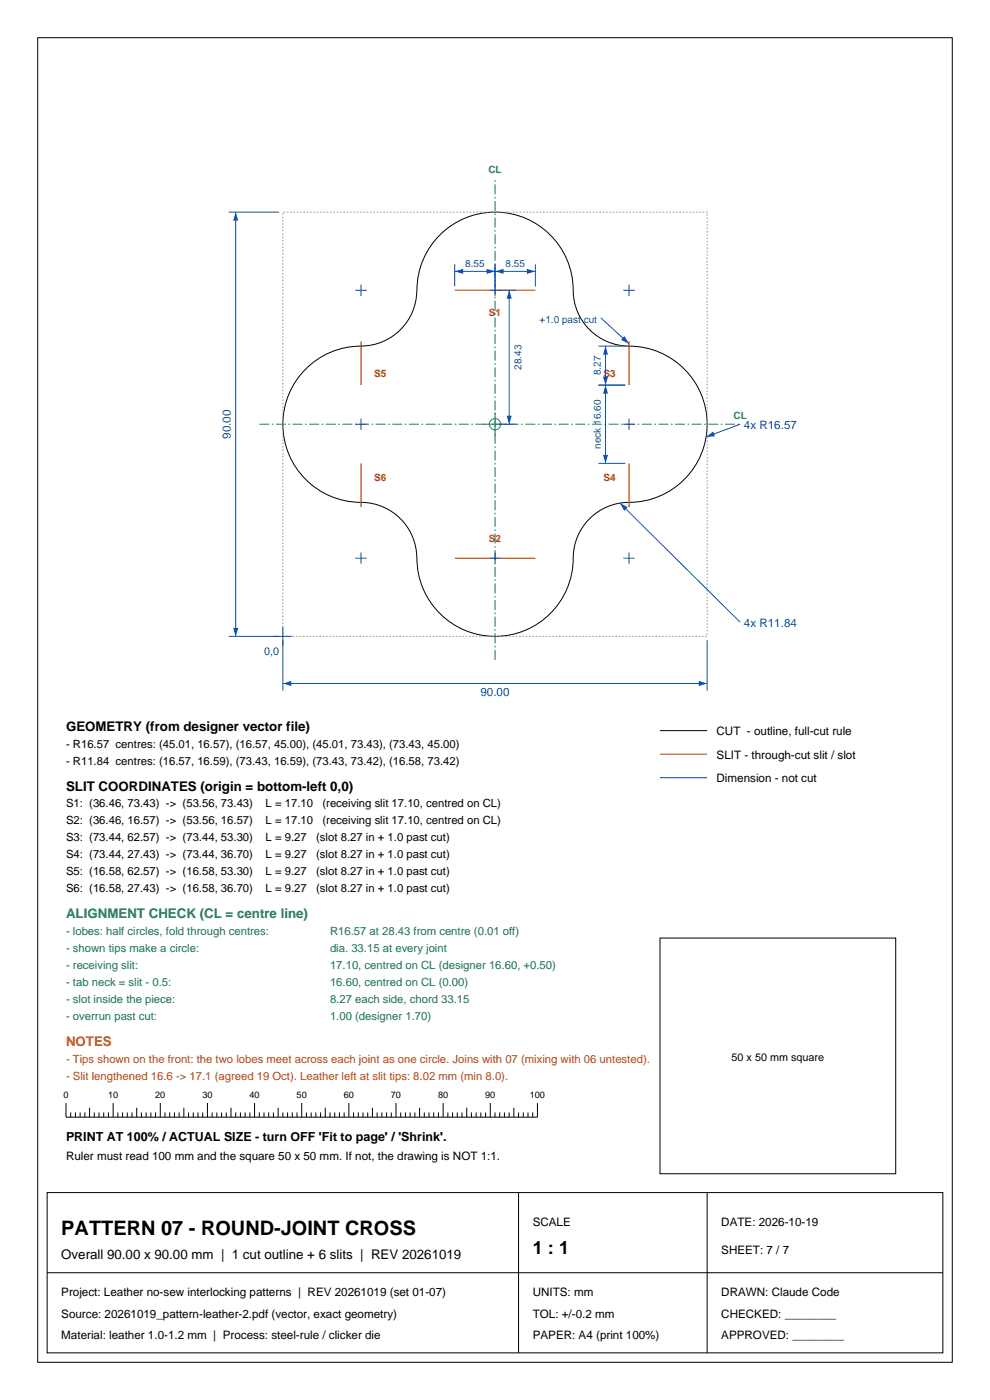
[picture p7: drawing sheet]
<svg xmlns="http://www.w3.org/2000/svg" width="210mm" height="297mm" viewBox="0 0 210 297" stroke-linecap="round" stroke-linejoin="round" font-family="sans-serif">
<defs><g id="words">
<text font-size="4.2" x="13" y="262">PATTERN 07 - ROUND-JOINT CROSS</text>
<text font-size="3.9" x="113" y="266">1 : 1</text>
<g font-size="2.8">
<text x="14" y="155">GEOMETRY (from designer vector file)</text>
<text x="14" y="167.7">SLIT COORDINATES (origin = bottom-left 0,0)</text>
<text x="13" y="267">Overall 90.00 x 90.00 mm | 1 cut outline + 6 slits | REV 20261019</text>
</g>
<text font-size="2.8" fill="#1a7347" x="14" y="194.8">ALIGNMENT CHECK (CL = centre line)</text>
<text font-size="2.8" fill="#b34d0d" x="14" y="221.9">NOTES</text>
<text font-size="2.6" x="14" y="242">PRINT AT 100% / ACTUAL SIZE - turn OFF 'Fit to page' / 'Shrink'.</text>
<g font-size="2.5" fill="#0d4dbf">
<text x="49" y="93.1" transform="rotate(-90 49 93.1)">90.00</text>
<text x="157.8" y="91">4x R16.57</text>
<text x="157.8" y="133">4x R11.84</text>
<text x="101.9" y="147.6">90.00</text>
</g>
<g font-size="2.5">
<text x="152" y="156">CUT - outline, full-cut rule</text>
<text x="152" y="161">SLIT - through-cut slit / slot</text>
<text x="152" y="166">Dimension - not cut</text>
<text x="14" y="246">Ruler must read 100 mm and the square 50 x 50 mm. If not, the drawing is NOT 1:1.</text>
<text x="113" y="260">SCALE</text>
<text x="153" y="260">DATE: 2026-10-19</text>
<text x="153" y="266">SHEET: 7 / 7</text>
<text x="13" y="275">Project: Leather no-sew interlocking patterns | REV 20261019 (set 01-07)</text>
<text x="113" y="275">UNITS: mm</text>
<text x="153" y="275">DRAWN: Claude Code</text>
<text x="13" y="279.5">Source: 20261019_pattern-leather-2.pdf (vector, exact geometry)</text>
<text x="113" y="279.5">TOL: +/-0.2 mm</text>
<text x="153" y="279.5">CHECKED: ________</text>
<text x="13" y="284">Material: leather 1.0-1.2 mm | Process: steel-rule / clicker die</text>
<text x="113" y="284">PAPER: A4 (print 100%)</text>
<text x="153" y="284">APPROVED: ________</text>
</g>
<g font-size="2.4">
<text x="14" y="158.6">- R16.57 centres: (45.01, 16.57), (16.57, 45.00), (45.01, 73.43), (73.43, 45.00)</text>
<text x="14" y="162.2">- R11.84 centres: (16.57, 16.59), (73.43, 16.59), (73.43, 73.42), (16.58, 73.42)</text>
<text x="14" y="171.3">S1: (36.46, 73.43) -&gt; (53.56, 73.43)</text>
<text x="56.3" y="171.3">L = 17.10</text>
<text x="68.4" y="171.3">(receiving slit 17.10, centred on CL)</text>
<text x="14" y="174.9">S2: (36.46, 16.57) -&gt; (53.56, 16.57)</text>
<text x="14" y="178.5">S3: (73.44, 62.57) -&gt; (73.44, 53.30)</text>
<text x="56.3" y="174.9">L = 17.10</text>
<text x="56.3" y="178.5">L = 9.27</text>
<text x="67.1" y="178.5">(slot 8.27 in + 1.0 past cut)</text>
<text x="68.4" y="174.9">(receiving slit 17.10, centred on CL)</text>
<text x="14" y="182.1">S4: (73.44, 27.43) -&gt; (73.44, 36.70)</text>
<text x="14" y="185.7">S5: (16.58, 62.57) -&gt; (16.58, 53.30)</text>
<text x="56.3" y="182.1">L = 9.27</text>
<text x="56.3" y="185.7">L = 9.27</text>
<text x="67.1" y="182.1">(slot 8.27 in + 1.0 past cut)</text>
<text x="67.1" y="185.7">(slot 8.27 in + 1.0 past cut)</text>
<text x="14" y="189.3">S6: (16.58, 27.43) -&gt; (16.58, 36.70)</text>
<text x="56.3" y="189.3">L = 9.27</text>
<text x="67.1" y="189.3">(slot 8.27 in + 1.0 past cut)</text>
</g>
<g font-size="2.4" fill="#1a7347">
<text x="14" y="198.4">- lobes: half circles, fold through centres:</text>
<text x="14" y="202">- shown tips make a circle:</text>
<text x="70" y="198.4">R16.57 at 28.43 from centre (0.01 off)</text>
<text x="70" y="202">dia. 33.15 at every joint</text>
<text x="14" y="205.6">- receiving slit:</text>
<text x="14" y="209.2">- tab neck = slit - 0.5:</text>
<text x="70" y="205.6">17.10, centred on CL (designer 16.60, +0.50)</text>
<text x="70" y="209.2">16.60, centred on CL (0.00)</text>
<text x="14" y="212.8">- slot inside the piece:</text>
<text x="70" y="212.8">8.27 each side, chord 33.15</text>
<text x="14" y="216.4">- overrun past cut:</text>
<text x="70" y="216.4">1.00 (designer 1.70)</text>
</g>
<g font-size="2.4" fill="#b34d0d">
<text x="14" y="225.5">- Tips shown on the front: the two lobes meet across each joint as one circle. Joins with 07 (mixing with 06 untested).</text>
<text x="14" y="229.1">- Slit lengthened 16.6 -&gt; 17.1 (agreed 19 Oct). Leather left at slit tips: 8.02 mm (min 8.0).</text>
</g>
<text font-size="2.3" fill="#0d4dbf" x="56" y="139">0,0</text>
<text font-size="2.3" x="155.2" y="225">50 x 50 mm square</text>
<g font-size="2.1" fill="#1a8c59">
<text x="103.6" y="36.8">CL</text>
<text x="155.6" y="88.8">CL</text>
</g>
<g font-size="2.1" fill="#0d4dbf">
<text x="98.7" y="56.6">8.55</text>
<text x="107.2" y="56.6">8.55</text>
<text x="114.5" y="68.4">+1.0 past cut</text>
<text x="110.6" y="78.4" transform="rotate(-90 110.6 78.4)">28.43</text>
<text x="127.4" y="79.6" transform="rotate(-90 127.4 79.6)">8.27</text>
<text x="127.4" y="95.2" transform="rotate(-90 127.4 95.2)">neck 16.60</text>
</g>
<g font-size="2.1" fill="#e60000">
<text x="103.7" y="67.1">S1</text>
<text x="79.4" y="79.9">S5</text>
<text x="128" y="79.9">S3</text>
<text x="79.4" y="102.1">S6</text>
<text x="128" y="102.1">S4</text>
<text x="103.7" y="114.9">S2</text>
</g>
<g font-size="1.9">
<text x="13.5" y="233">0</text>
<text x="22.9" y="233">10</text>
<text x="32.9" y="233">20</text>
<text x="42.9" y="233">30</text>
<text x="52.9" y="233">40</text>
<text x="62.9" y="233">50</text>
<text x="72.9" y="233">60</text>
<text x="82.9" y="233">70</text>
<text x="92.9" y="233">80</text>
<text x="102.9" y="233">90</text>
<text x="112.4" y="233">100</text>
</g>
</g></defs>
<path d="M8 8h194v281h-194zM64.3 78.8a16.7 16.7 0 0 1 12.4-5.4 11.9 11.9 0 0 0 11.7-11.8 16.6 16.6 0 0 1 16.7-16.6 16.6 16.6 0 0 1 16.5 16.7 11.9 11.9 0 0 0 11.8 11.7 16.6 16.6 0 0 1 16.6 16.6 16.6 16.6 0 0 1-16.6 16.6 11.8 11.8 0 0 0-11.8 11.8 16.6 16.6 0 0 1-16.6 16.6 16.6 16.6 0 0 1-16.6-16.6 11.8 11.8 0 0 0-11.8-11.8 16.6 16.6 0 0 1-15.2-9.9 16.6 16.6 0 0 1 2.9-17.9zM10 253h190v34h-190zM110 253v34M150 253v34M10 270h190" fill="none" stroke="#000" stroke-width=".21"/>
<path d="M76.6 72.4v9.3M96.5 61.6h17.1M133.4 72.4v9.3M76.6 98.3v9.3M133.4 98.3v9.3M96.5 118.4h17.1" fill="none" stroke="#e60000" stroke-width=".21"/>
<path d="M60 45h90v90h-90z" fill="none" stroke="#999" stroke-width=".21" stroke-dasharray=".4 .4" stroke-linecap="butt"/>
<path d="M60 135.8v10.7M150 135.8v10.7M60 145h90" fill="none" stroke="#0d4dbf" stroke-width=".21"/>
<g fill="#0d4dbf">
<path d="M60 145l1.8-.5v1z"/>
<path d="M148.2 144.5l1.8 .5-1.8 .5z"/>
</g>
<path d="M48.5 45h10.7M50 45v90M48.5 135h10.7" fill="none" stroke="#0d4dbf" stroke-width=".21"/>
<g fill="#0d4dbf">
<path d="M49.5 133.2h1l-.5 1.8z"/>
<path d="M50 45l.5 1.8h-1z"/>
</g>
<path d="M96.5 56.1v4.7M96.5 57.6h8.5M105 56.1v4.7M58 135h4M60 133v4" fill="none" stroke="#0d4dbf" stroke-width=".21"/>
<path d="M55 90h102M105 140v-102" fill="none" stroke="#1a8c59" stroke-width=".21" stroke-dasharray="2.1 .5 .4 .5" stroke-linecap="butt"/>
<g fill="none" stroke="#1a8c59" stroke-width=".21">
<path d="M102.5 90h5M105 87.5v5"/>
<circle cx="105" cy="90" r="1.2"/>
</g>
<g fill="#0d4dbf">
<path d="M96.5 57.6l1.8-.6v1.1z"/>
<path d="M103.2 57l1.8 .6-1.8 .5z"/>
</g>
<path d="M105 56.1v4.7M105 57.6h8.6M113.6 56.1v4.7" fill="none" stroke="#0d4dbf" stroke-width=".21"/>
<g fill="#0d4dbf">
<path d="M105 57.6l1.8-.6v1.1z"/>
<path d="M111.8 57l1.8 .6-1.8 .5z"/>
</g>
<path d="M105.8 61.6h3.7M108 61.6v28.4M105.8 90h3.7" fill="none" stroke="#0d4dbf" stroke-width=".21"/>
<g fill="#0d4dbf">
<path d="M107.5 88.2h1.1l-.6 1.8z"/>
<path d="M108 61.6l.6 1.8h-1.1z"/>
</g>
<path d="M126.9 98.3h5.7M126.9 81.7h5.7M128.4 81.7v16.6" fill="none" stroke="#0d4dbf" stroke-width=".21"/>
<g fill="#0d4dbf">
<path d="M127.9 96.5h1.1l-.6 1.8z"/>
<path d="M128.4 81.7l.6 1.8h-1.1z"/>
</g>
<path d="M126.9 73.4h5.7M128.4 73.4v8.3M126.9 81.7h5.7" fill="none" stroke="#0d4dbf" stroke-width=".21"/>
<g fill="#0d4dbf">
<path d="M127.9 79.9h1.1l-.6 1.8z"/>
<path d="M128.4 73.4l.6 1.8h-1.1z"/>
</g>
<path d="M127.4 67.4l6 5.5" fill="none" stroke="#0d4dbf" stroke-width=".21"/>
<path d="M132.5 71.3l.9 1.6-1.7-.8z" fill="#0d4dbf"/>
<path d="M103.8 61.6h2.4M105 60.4v2.4M75.4 90h2.4M76.6 88.8v2.4M132.2 90h2.4M133.4 88.8v2.4M157 90l-7.2 2.7M103.8 118.4h2.4M105 117.2v2.4" fill="none" stroke="#0d4dbf" stroke-width=".21"/>
<path d="M149.8 92.7l1.5-1.1 .4 1z" fill="#0d4dbf"/>
<path d="M75.4 61.6h2.4M76.6 60.4v2.4M132.2 61.6h2.4M133.4 60.4v2.4M75.4 118.4h2.4M76.6 117.2v2.4M131.5 106.7l25.5 25.3M132.2 118.4h2.4M133.4 117.2v2.4" fill="none" stroke="#0d4dbf" stroke-width=".21"/>
<path d="M131.5 106.7l1.7 .9-.8 .8z" fill="#0d4dbf"/>
<g fill="none" stroke="#000" stroke-width=".21">
<path d="M140 155h10M140 199h50v50h-50zM14 234v3h100v-3M15 236v1M16 236v1M17 236v1M18 236v1M19 235v2M20 236v1M21 236v1M22 236v1M23 236v1"/>
<path d="M24 234v3M25 236v1M26 236v1M27 236v1M28 236v1M29 235v2M30 236v1M31 236v1M32 236v1M33 236v1M34 234v3M35 236v1"/>
<path d="M36 236v1M37 236v1M38 236v1M39 235v2M40 236v1M41 236v1M42 236v1M43 236v1M44 234v3M45 236v1M46 236v1M47 236v1"/>
<path d="M48 236v1M49 235v2M50 236v1M51 236v1M52 236v1M53 236v1M54 234v3M55 236v1M56 236v1M57 236v1M58 236v1M59 235v2"/>
<path d="M60 236v1M61 236v1M62 236v1M63 236v1M64 234v3M65 236v1M66 236v1M67 236v1M68 236v1M69 235v2M70 236v1M71 236v1"/>
<path d="M72 236v1M73 236v1M74 234v3M75 236v1M76 236v1M77 236v1M78 236v1M79 235v2M80 236v1M81 236v1M82 236v1M83 236v1"/>
<path d="M84 234v3M85 236v1M86 236v1M87 236v1M88 236v1M89 235v2M90 236v1M91 236v1M92 236v1M93 236v1M94 234v3M95 236v1"/>
<path d="M96 236v1M97 236v1M98 236v1M99 235v2M100 236v1M101 236v1M102 236v1M103 236v1M104 234v3M105 236v1M106 236v1M107 236v1"/>
<path d="M108 236v1M109 235v2M110 236v1M111 236v1M112 236v1M113 236v1"/>
</g>
<path d="M140 160h10" fill="none" stroke="#e60000" stroke-width=".21"/>
<path d="M140 165h10" fill="none" stroke="#0d4dbf" stroke-width=".21"/>
<use href="#words"/>
</svg>
